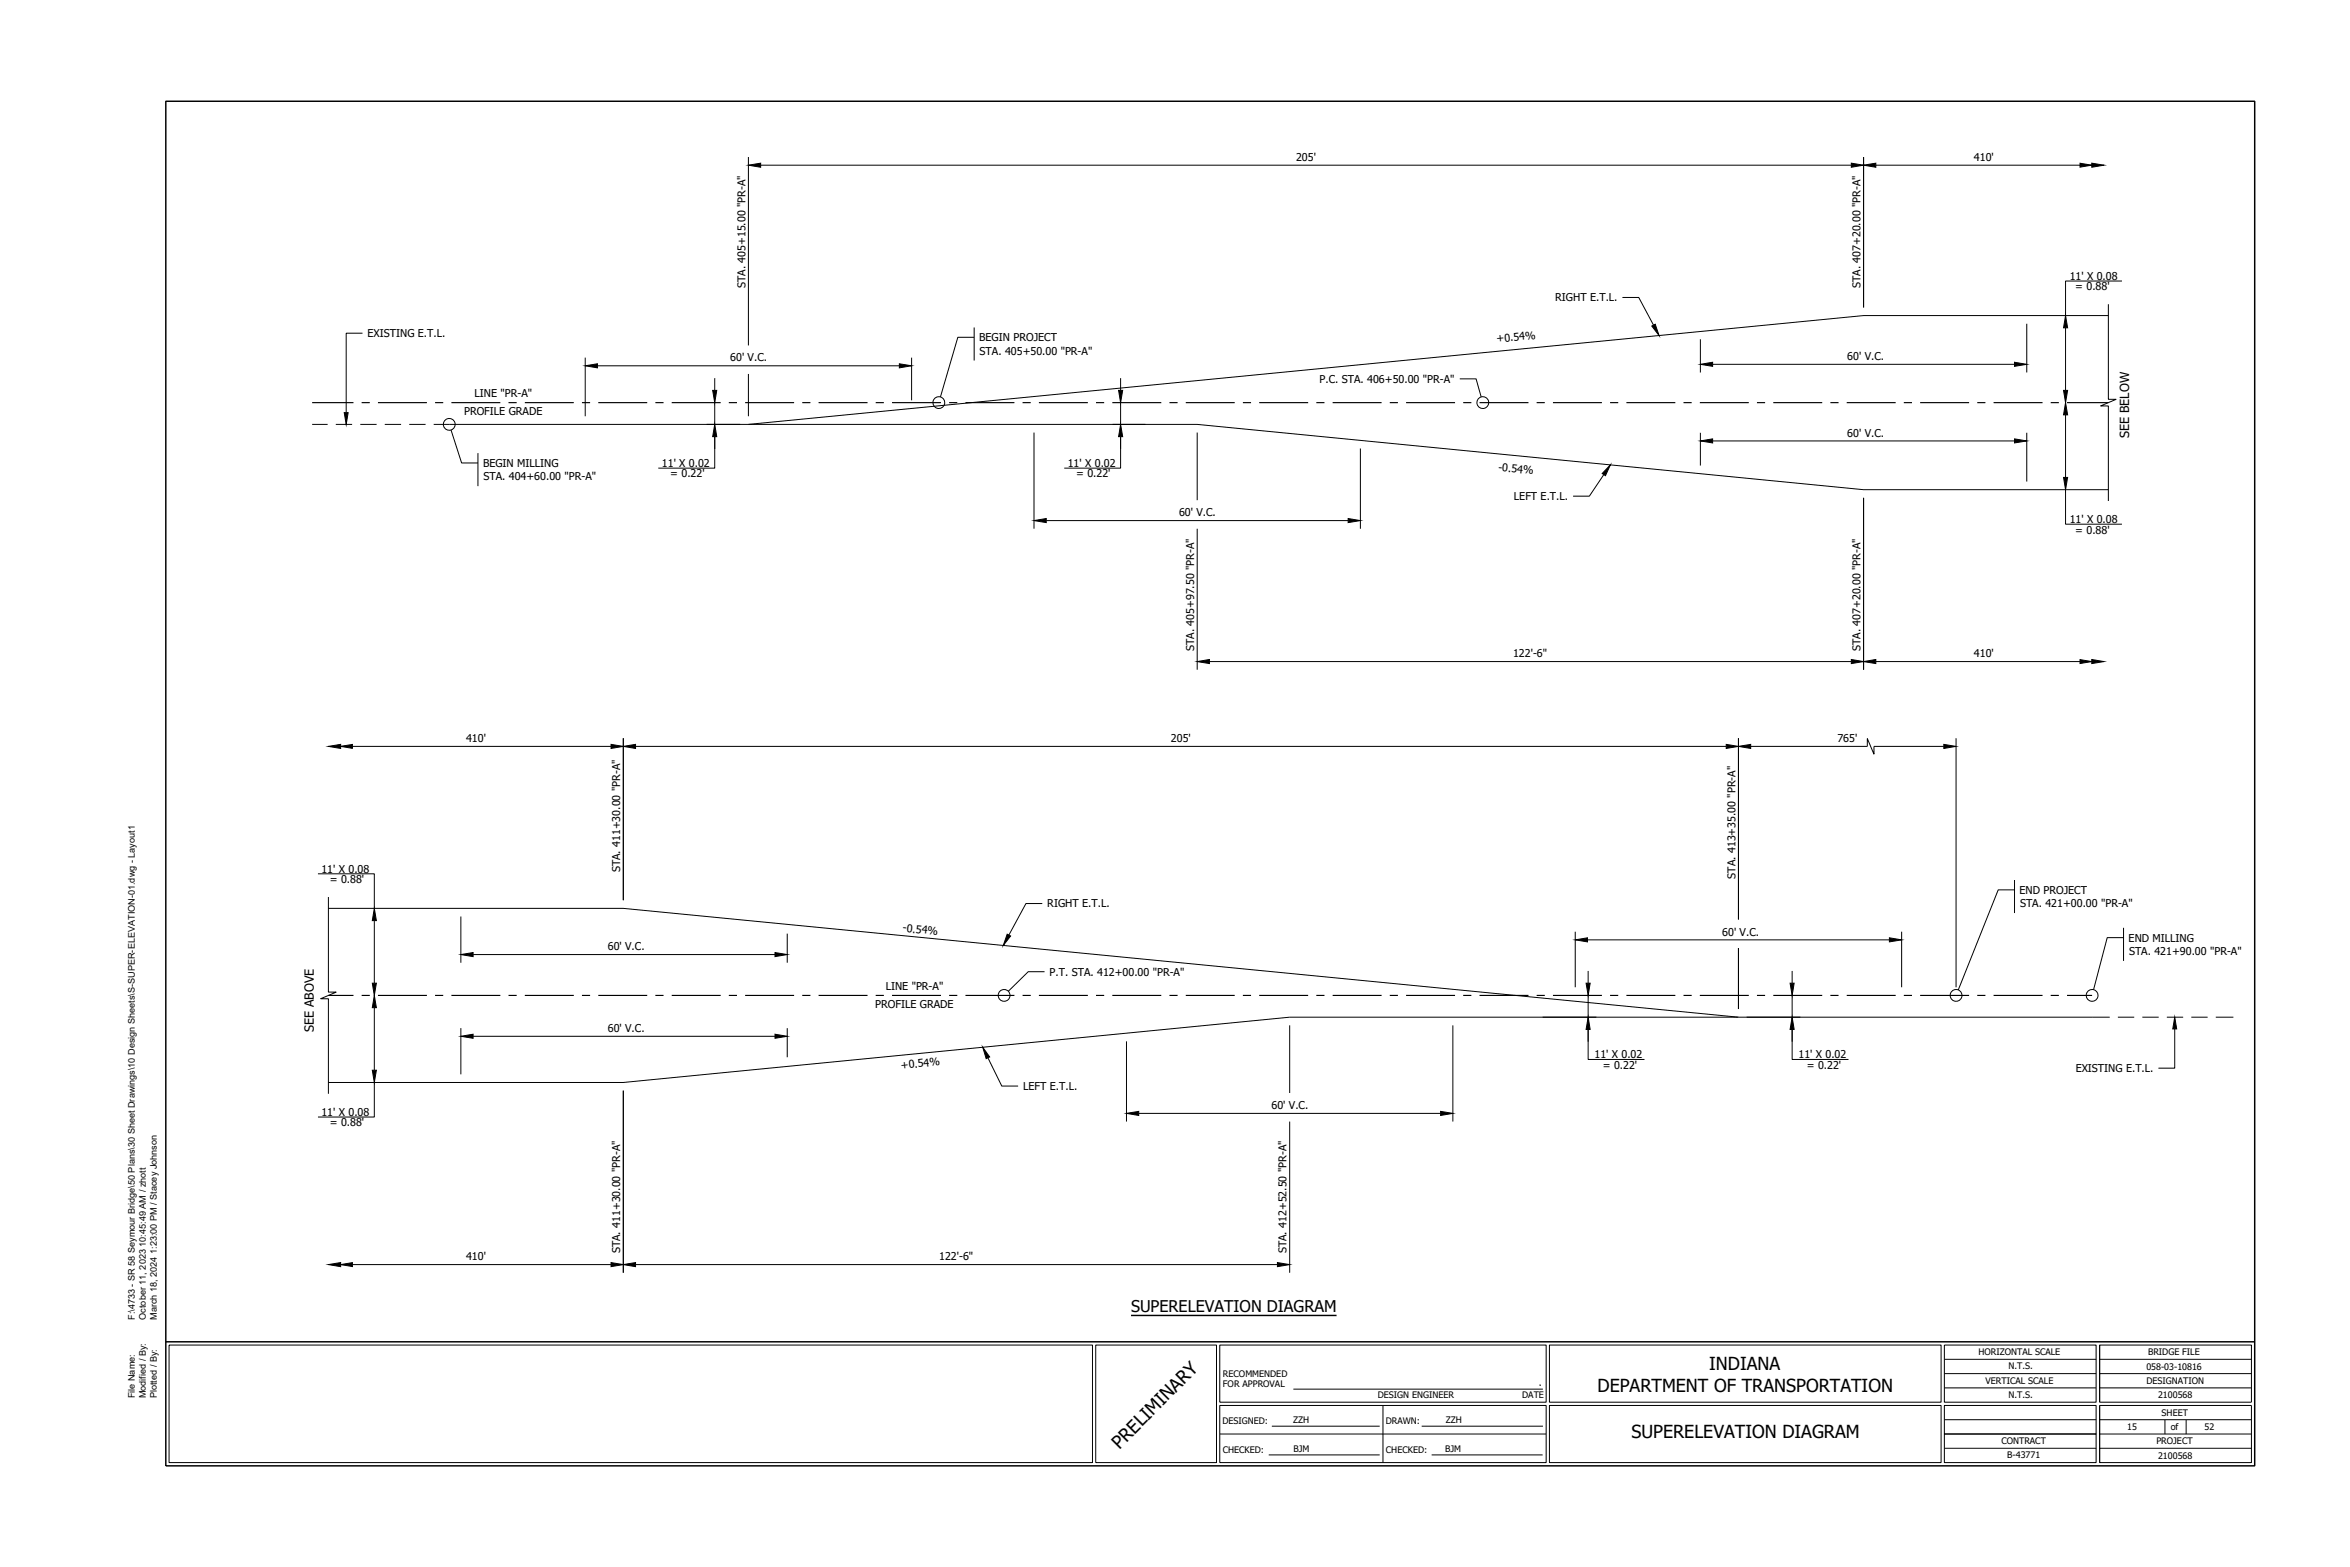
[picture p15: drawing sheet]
<svg xmlns="http://www.w3.org/2000/svg" width="914mm" height="610mm" viewBox="0 0 914 610" stroke-linecap="round" stroke-linejoin="round" font-family="sans-serif">
<defs><g id="words">
<text font-size="7.1" x="435.6" y="563.9" transform="rotate(-45 435.6 563.9)">PRELIMINARY</text>
<g font-size="7">
<text x="665.1" y="533">INDIANA</text>
<text x="621.6" y="541.6">DEPARTMENT OF TRANSPORTATION</text>
<text x="634.8" y="559.6">SUPERELEVATION DIAGRAM</text>
</g>
<text font-size="6.3" x="440.1" y="510.5">SUPERELEVATION DIAGRAM</text>
<text font-size="5.9" x="598.8" y="539.2">.</text>
<g font-size="4.9">
<text x="828.5" y="170.5" transform="rotate(-90 828.5 170.5)">SEE BELOW</text>
<text x="122.1" y="401.6" transform="rotate(-90 122.1 401.6)">SEE ABOVE</text>
</g>
<g font-size="4.2">
<text x="504.3" y="62.6">205'</text>
<text x="768.1" y="62.6">410'</text>
<text x="290" y="112.1" transform="rotate(-90 290 112.1)">STA. 405+15.00 &quot;PR-A&quot;</text>
<text x="724" y="112.1" transform="rotate(-90 724 112.1)">STA. 407+20.00 &quot;PR-A&quot;</text>
<text x="805.3" y="108.8">11' X 0.08</text>
<text x="807.5" y="113">= 0.88'</text>
<text x="605.2" y="117.3">RIGHT E.T.L.</text>
<text x="143" y="131.2">EXISTING E.T.L.</text>
<text x="381" y="132.8">BEGIN PROJECT</text>
<text x="381.2" y="137.9">STA. 405+50.00 &quot;PR-A&quot;</text>
<text x="582.4" y="133.2" transform="rotate(-5 582.4 133.2)">+0.54%</text>
<text x="284.1" y="140.6">60' V.C.</text>
<text x="718.8" y="140">60' V.C.</text>
<text x="513.4" y="148.9">P.C. STA. 406+50.00 &quot;PR-A&quot;</text>
<text x="184.6" y="154.4">LINE &quot;PR-A&quot;</text>
<text x="180.6" y="161.6">PROFILE GRADE</text>
<text x="718.8" y="169.8">60' V.C.</text>
<text x="188" y="181.7">BEGIN MILLING</text>
<text x="257.6" y="181.6">11' X 0.02</text>
<text x="260.8" y="185.8">= 0.22'</text>
<text x="415.5" y="181.6">11' X 0.02</text>
<text x="418.7" y="185.8">= 0.22'</text>
<text x="582.9" y="183.2" transform="rotate(5 582.9 183.2)">-0.54%</text>
<text x="188.1" y="186.8">STA. 404+60.00 &quot;PR-A&quot;</text>
<text x="589.1" y="194.5">LEFT E.T.L.</text>
<text x="458.8" y="200.8">60' V.C.</text>
<text x="805.3" y="203.4">11' X 0.08</text>
<text x="807.5" y="207.6">= 0.88'</text>
<text x="464.7" y="253.3" transform="rotate(-90 464.7 253.3)">STA. 405+97.50 &quot;PR-A&quot;</text>
<text x="588.8" y="255.7">122'-6&quot;</text>
<text x="724" y="253.3" transform="rotate(-90 724 253.3)">STA. 407+20.00 &quot;PR-A&quot;</text>
<text x="768.1" y="255.7">410'</text>
<text x="181.4" y="288.7">410'</text>
<text x="455.6" y="288.7">205'</text>
<text x="714.9" y="288.7">765'</text>
<text x="125.1" y="339.4">11' X 0.08</text>
<text x="241.3" y="339.4" transform="rotate(-90 241.3 339.4)">STA. 411+30.00 &quot;PR-A&quot;</text>
<text x="675.3" y="341.8" transform="rotate(-90 675.3 341.8)">STA. 413+35.00 &quot;PR-A&quot;</text>
<text x="128.3" y="343.6">= 0.88'</text>
<text x="785.8" y="347.7">END PROJECT</text>
<text x="407.5" y="353">RIGHT E.T.L.</text>
<text x="786" y="352.9">STA. 421+00.00 &quot;PR-A&quot;</text>
<text x="351.2" y="362.4" transform="rotate(6 351.2 362.4)">-0.54%</text>
<text x="670.1" y="363.9">60' V.C.</text>
<text x="236.5" y="369.7">60' V.C.</text>
<text x="828.3" y="366.3">END MILLING</text>
<text x="828.4" y="371.5">STA. 421+90.00 &quot;PR-A&quot;</text>
<text x="408.4" y="379.6">P.T. STA. 412+00.00 &quot;PR-A&quot;</text>
<text x="344.6" y="385">LINE &quot;PR-A&quot;</text>
<text x="340.6" y="392.2">PROFILE GRADE</text>
<text x="236.5" y="401.4">60' V.C.</text>
<text x="620.4" y="411.6">11' X 0.02</text>
<text x="699.8" y="411.6">11' X 0.02</text>
<text x="350.7" y="415.9" transform="rotate(-6 350.7 415.9)">+0.54%</text>
<text x="623.7" y="415.8">= 0.22'</text>
<text x="703.1" y="415.8">= 0.22'</text>
<text x="807.7" y="417.1">EXISTING E.T.L.</text>
<text x="398.1" y="424">LEFT E.T.L.</text>
<text x="494.8" y="431.5">60' V.C.</text>
<text x="125.1" y="434">11' X 0.08</text>
<text x="128.3" y="438.2">= 0.88'</text>
<text x="181.4" y="490.3">410'</text>
<text x="241.3" y="487.6" transform="rotate(-90 241.3 487.6)">STA. 411+30.00 &quot;PR-A&quot;</text>
<text x="365.4" y="490.3">122'-6&quot;</text>
<text x="500.6" y="487.6" transform="rotate(-90 500.6 487.6)">STA. 412+52.50 &quot;PR-A&quot;</text>
</g>
<g font-size="3.5">
<text x="52.4" y="513.5" transform="rotate(-90 52.4 513.5)">F:\4733 - SR 58 Seymour Bridge\50 Plans\30 Sheet Drawings\10 Design Sheets\S-SUPER-ELEVATION-01.dwg - Layout1</text>
<text x="56.7" y="513.4" transform="rotate(-90 56.7 513.4)">October 11, 2023 10:45:49 AM / zhott</text>
<text x="61" y="513.5" transform="rotate(-90 61 513.5)">March 18, 2024 1:23:00 PM / Stacey Johnson</text>
<text x="769.8" y="527.2">HORIZONTAL SCALE</text>
<text x="835.8" y="527.3">BRIDGE FILE</text>
<text x="781.5" y="532.7">N.T.S.</text>
<text x="835.2" y="532.8">058-03-10816</text>
<text x="475.9" y="535.8">RECOMMENDED</text>
<text x="475.9" y="539.7">FOR APPROVAL</text>
<text x="772.6" y="538.3">VERTICAL SCALE</text>
<text x="835.2" y="538.4">DESIGNATION</text>
<text x="52.4" y="544" transform="rotate(-90 52.4 544)">File Name:</text>
<text x="56.7" y="544" transform="rotate(-90 56.7 544)">Modified / By:</text>
<text x="61" y="544" transform="rotate(-90 61 544)">Plotted / By:</text>
<text x="536.1" y="544">DESIGN ENGINEER</text>
<text x="592.3" y="544">DATE</text>
<text x="781.5" y="543.9">N.T.S.</text>
<text x="839.7" y="544">2100568</text>
<text x="841.1" y="550.7">SHEET</text>
<text x="475.6" y="554">DESIGNED:</text>
<text x="503.2" y="553.6">ZZH</text>
<text x="539.2" y="554.1">DRAWN:</text>
<text x="562.6" y="553.6">ZZH</text>
<text x="827.7" y="556.3">15</text>
<text x="844.7" y="556.3">of</text>
<text x="857.8" y="556.2">52</text>
<text x="778.7" y="561.8">CONTRACT</text>
<text x="839" y="561.8">PROJECT</text>
<text x="475.8" y="565.2">CHECKED:</text>
<text x="503.3" y="564.7">BJM</text>
<text x="539.3" y="565.2">CHECKED:</text>
<text x="562.3" y="564.7">BJM</text>
<text x="781" y="567.4">B-43771</text>
<text x="839.7" y="567.5">2100568</text>
</g>
</g></defs>
<!-- layer: TEXT-L180 -->
<path d="M440.1 511.7h80" fill="none" stroke="#000" stroke-width=".57"/>
<!-- layer: Profile Grade -->
<g fill="none" stroke="#000" stroke-width=".44">
<path d="M121.5 156.6h16M140.7 156.6h3.2M147.1 156.6h19M169.3 156.6h3.2M175.6 156.6h19.1M197.9 156.6h3.1M204.2 156.6h19.1M226.4 156.6h3.2M232.8 156.6h19M255 156.6h3.2M261.4 156.6h19M283.6 156.6h3.2"/>
<path d="M289.9 156.6h19.1M312.2 156.6h3.1M318.5 156.6h19.1M340.7 156.6h3.2M347.1 156.6h19M369.3 156.6h3.2M375.7 156.6h19M397.9 156.6h3.2M404.2 156.6h19.1M426.5 156.6h3.1M432.8 156.6h19.1M455 156.6h3.2"/>
<path d="M461.4 156.6h19M483.6 156.6h3.2M490 156.6h19M512.2 156.6h3.2M518.5 156.6h19.1M540.8 156.6h3.1M547.1 156.6h19.1M569.3 156.6h3.2M575.7 156.6h19M597.9 156.6h3.2M604.3 156.6h19M626.5 156.6h3.2"/>
<path d="M632.8 156.6h19.1M655.1 156.6h3.1M661.4 156.6h19.1M683.6 156.6h3.2M690 156.6h19M712.2 156.6h3.2M718.6 156.6h19M740.8 156.6h3.2M747.1 156.6h19.1M769.4 156.6h3.1M775.7 156.6h19.1M797.9 156.6h3.2"/>
<path d="M804.3 156.6h16.1M127.8 387.2h9.7M140.7 387.2h3.2M147.1 387.2h19M169.3 387.2h3.2M175.6 387.2h19.1M197.9 387.2h3.1M204.2 387.2h19.1M226.4 387.2h3.2M232.8 387.2h19M255 387.2h3.2M261.4 387.2h19"/>
<path d="M283.6 387.2h3.2M289.9 387.2h19.1M312.2 387.2h3.1M318.5 387.2h19.1M340.7 387.2h3.2M347.1 387.2h19M369.3 387.2h3.2M375.7 387.2h19M397.9 387.2h3.2M404.2 387.2h19.1M426.5 387.2h3.1M432.8 387.2h19.1"/>
<path d="M455 387.2h3.2M461.4 387.2h19M483.6 387.2h3.2M490 387.2h19M512.2 387.2h3.2M518.5 387.2h19.1M540.8 387.2h3.1M547.1 387.2h19.1M569.3 387.2h3.2M575.7 387.2h19M597.9 387.2h3.2M604.3 387.2h19"/>
<path d="M626.5 387.2h3.2M632.8 387.2h19.1M655.1 387.2h3.1M661.4 387.2h19.1M683.6 387.2h3.2M690 387.2h19M712.2 387.2h3.2M718.6 387.2h19M740.8 387.2h3.2M747.1 387.2h19.1M769.4 387.2h3.1M775.7 387.2h19.1"/>
<path d="M797.9 387.2h3.2M804.3 387.2h9.7"/>
</g>
<!-- layer: Superelevation -->
<path d="M820.4 122.8h-95.3l-433.9 42.3M174.8 165.1h291l259.3 25.4h95.3M127.8 353.4h114.7l433.9 42.3M814 395.7h-312.2l-259.3 25.4h-114.7" fill="none" stroke="#000" stroke-width=".39"/>
<!-- layer: TEXT-ANNO -->
<g fill="none" stroke="#000" stroke-width=".39">
<path d="M291.2 61.1v73.3M296 64.3h424.4M725.1 61.1v58.5M729.9 64.3h84M631.3 115.7h6.3l5.8 10.8M820.4 118.3v37h3l-6 2.6h3v37M825.7 109.3h-22v13.5M141.1 129.6h-6.4v30.9M227.7 139.1v22.8M354.7 139.1v16.6M379.1 127.4v12.9M379.1 131.2h-6.4l-6.8 23.2"/>
<path d="M661.6 132v12.9M788.6 125.9v19M803.7 127.5v24.4M232.5 142.3h117.4M278.1 147.1v4.8M278.1 156.6v8.5M291.2 145.5v16.4M436 147.1v4.8M436 156.6v8.5M568 147.4h6.4l1.9 7M666.4 141.7h117.5M175.5 167.3l4.1 12.8h6.4"/>
<path d="M186 176.3v12.8M274.9 165.1h13.1M278.1 174.6v-4.7v12.2h-21.9M402.3 168.3v37.4M432.9 165.1h12.8M436 174.6v-4.7v12.2h-21.9M465.8 168.3v26.3M529.3 174.5v31.2M661.6 168.4v12.7M666.4 171.5h117.5M788.6 168.4v18.9M803.7 161.4v24.3"/>
<path d="M624.1 184.6l-5.7 8.4h-6.3M725.1 193.7v66.8M803.7 190.5v13.4h22M407.1 202.5h117.5M465.8 205.7v54.8M470.6 257.4h249.8M729.9 257.4h84M132.5 290.4h105.3M242.5 287.2v63M247.3 290.4h424.4M676.4 287.2v70.5M681.2 290.4h45.4v-3.1l2.6 6.1v-3h27.1"/>
<path d="M761.1 287.2v96.9M123.7 339.9h21.9v13.5M127.8 349v37h3l-6 2.5h3v37M145.6 358.1v24.4M179.3 356.6v17.9M405.6 351.5h-6.4l-6.6 12.3M783.9 346.2h-6.4l-15.5 38.9M783.9 342.3v12.9M184.1 371.3h117.5M306.3 363.2v11.3M406.4 378h-6.3l-7.8 7.6M612.9 362.5v21.6"/>
<path d="M617.7 365.6h117.5M618 377.7v4.8M676.4 368.8v23.7M697.3 377.7v4.8M739.9 362.5v21.6M826.3 364.8h-6.4l-5.3 20.2M826.3 360.9v12.9M145.6 392v24.3M179.3 400v17.9M306.3 400v11.3M501.8 398.9v26.3M565.3 398.9v37.4"/>
<path d="M600.2 395.7h20.9M618 387.2v25h21.9M679.6 395.7h20.9M697.3 387.2v25h22M184.1 403.1h117.5M384.4 411.5l5.4 11h6.4M438.3 405.1v31.2M618 400.5v4.7M697.3 400.5v4.7M846.2 400.3v15.2h-6.3M145.6 421.1v13.5h-21.9M242.5 424.3v70.8"/>
<path d="M443.1 433.1h117.5M501.8 436.3v58.8M132.5 492h105.3M247.3 492h249.8"/>
<circle cx="365.3" cy="156.6" r="2.3"/>
<circle cx="577" cy="156.6" r="2.3"/>
<circle cx="174.8" cy="165.1" r="2.3"/>
<circle cx="390.7" cy="387.2" r="2.3"/>
<circle cx="761.1" cy="387.2" r="2.3"/>
<circle cx="814.1" cy="387.2" r="2.3"/>
</g>
<g fill="#000" stroke="#000" stroke-width=".39">
<path d="M291.2 64.3l4.8-.8v1.6zM720.4 63.5l4.7 .8-4.7 .8zM725.1 64.3l4.8-.8v1.6zM809.3 63.5l4.6 .8-4.6 .7zM813.9 63.5l4.8 .8-4.8 .8zM642.7 126.9l1.4-.8 1.4 4.4zM803.7 122.8l.8 4.7h-1.6zM227.7 142.3l4.8-.8v1.6zM277.3 151.9h1.6l-.8 4.7zM349.9 141.5l4.8 .8-4.8 .8zM435.3 151.9h1.5l-.8 4.7zM661.6 141.7l4.8-.8v1.6z"/>
<path d="M783.9 140.9l4.7 .8-4.7 .8zM802.9 151.9h1.6l-.8 4.7zM133.9 160.5h1.6l-.8 4.6zM278.1 165.1l.8 4.8h-1.6zM436 165.1l.8 4.8h-1.5zM661.6 171.5l4.8-.8v1.6zM783.9 170.7l4.7 .8-4.7 .8zM803.7 156.6l.8 4.8h-1.6zM626.6 180.8l-1.9 4.3-1.3-.9zM802.9 185.7h1.6l-.8 4.8zM402.3 202.5l4.8-.8v1.6zM524.6 201.7l4.7 .8-4.7 .8z"/>
<path d="M465.8 257.4l4.8-.8v1.5zM720.4 256.6l4.7 .8-4.7 .7zM725.1 257.4l4.8-.8v1.5zM809.3 256.6l4.6 .8-4.6 .7zM813.9 256.6l4.8 .8-4.8 .7zM127.8 290.4l4.7-.8v1.6zM132.5 290.4l4.6-.8v1.5zM237.8 289.6l4.7 .8-4.7 .8zM242.5 290.4l4.8-.8v1.6zM671.7 289.6l4.7 .8-4.7 .8zM676.4 290.4l4.8-.8v1.6zM756.3 289.6l4.8 .8-4.8 .8z"/>
<path d="M145.6 353.4l.9 4.7h-1.6zM179.3 371.3l4.8-.7v1.6zM301.6 370.6l4.7 .7-4.7 .9zM391.9 363.4l1.3 .7-2.8 3.7zM612.9 365.6l4.8-.8v1.6zM735.2 364.8l4.7 .8-4.7 .8zM145.6 387.2l.9 4.8h-1.6zM144.9 382.5h1.6l-.9 4.7zM617.2 382.5h1.5l-.7 4.7zM696.5 382.5h1.6l-.8 4.7zM144.9 416.3h1.6l-.9 4.8zM179.3 403.1l4.8-.8v1.6z"/>
<path d="M301.6 402.3l4.7 .8-4.7 .8zM382.4 407.4l2.7 3.8-1.4 .6zM618 395.7l.7 4.8h-1.5zM697.3 395.7l.8 4.8h-1.6zM846.2 395.7l.8 4.6h-1.6zM438.3 433.1l4.8-.7v1.5zM560.6 432.4l4.7 .7-4.7 .8zM127.8 492l4.7-.8v1.6zM132.5 492l4.6-.8v1.5zM237.8 491.2l4.7 .8-4.7 .8zM242.5 492l4.8-.8v1.6zM497.1 491.2l4.7 .8-4.7 .8z"/>
</g>
<!-- layer: ETL -->
<path d="M121.5 165.1h6M130.7 165.1h6.3M140.2 165.1h6.3M149.7 165.1h6.4M159.2 165.1h6.4M168.8 165.1h6M814 395.7h6.9M824.1 395.7h6.3M833.6 395.7h6.4M843.1 395.7h6.4M852.7 395.7h6.3M862.2 395.7h6.8" fill="none" stroke="#000" stroke-width=".39"/>
<!-- layer: XR-TITLE|SH-BORD-BLKS -->
<g fill="none" stroke="#000" stroke-width=".39">
<path d="M65.8 523.3h359.3v45.7h-359.3zM426.4 523.3h47v45.7h-47zM474.6 523.3h127v22.2h-127zM602.9 523.3h152.4v22.2h-152.4zM756.6 523.3h59v22.2h-59zM756.6 539.9h59M756.6 534.4h59M756.6 528.8h59M817 523.3h59v22.2h-59zM817 523.3v22.2M817 539.9h59M817 534.4h59"/>
<path d="M817 528.8h59M474.6 546.8h127v22.2h-127zM474.6 557.9h127M494.9 554.8h42M503.3 540.4h97.1M538.1 546.8v22.2M553.2 554.8h47.2M602.9 546.8h152.4v22.2h-152.4zM756.6 557.9h59v11.1h-59zM756.6 546.8h59v11.1h-59zM756.6 552.3h59M817 546.8h59v22.2h-59z"/>
<path d="M817 557.9h59M817 552.3h59M817 546.8v22.2M842.4 552.3v5.6M850.6 552.3v5.6M493.7 566h43.2M557.1 566h43.1M756.6 563.4h59M817 563.4h59"/>
</g>
<!-- layer: XR-TITLE|SH-BORD-FRAM -->
<path d="M64.5 39.4h812.8v530.9h-812.8zM64.5 522h812.8" fill="none" stroke="#000" stroke-width=".57"/>
<use href="#words"/>
</svg>
